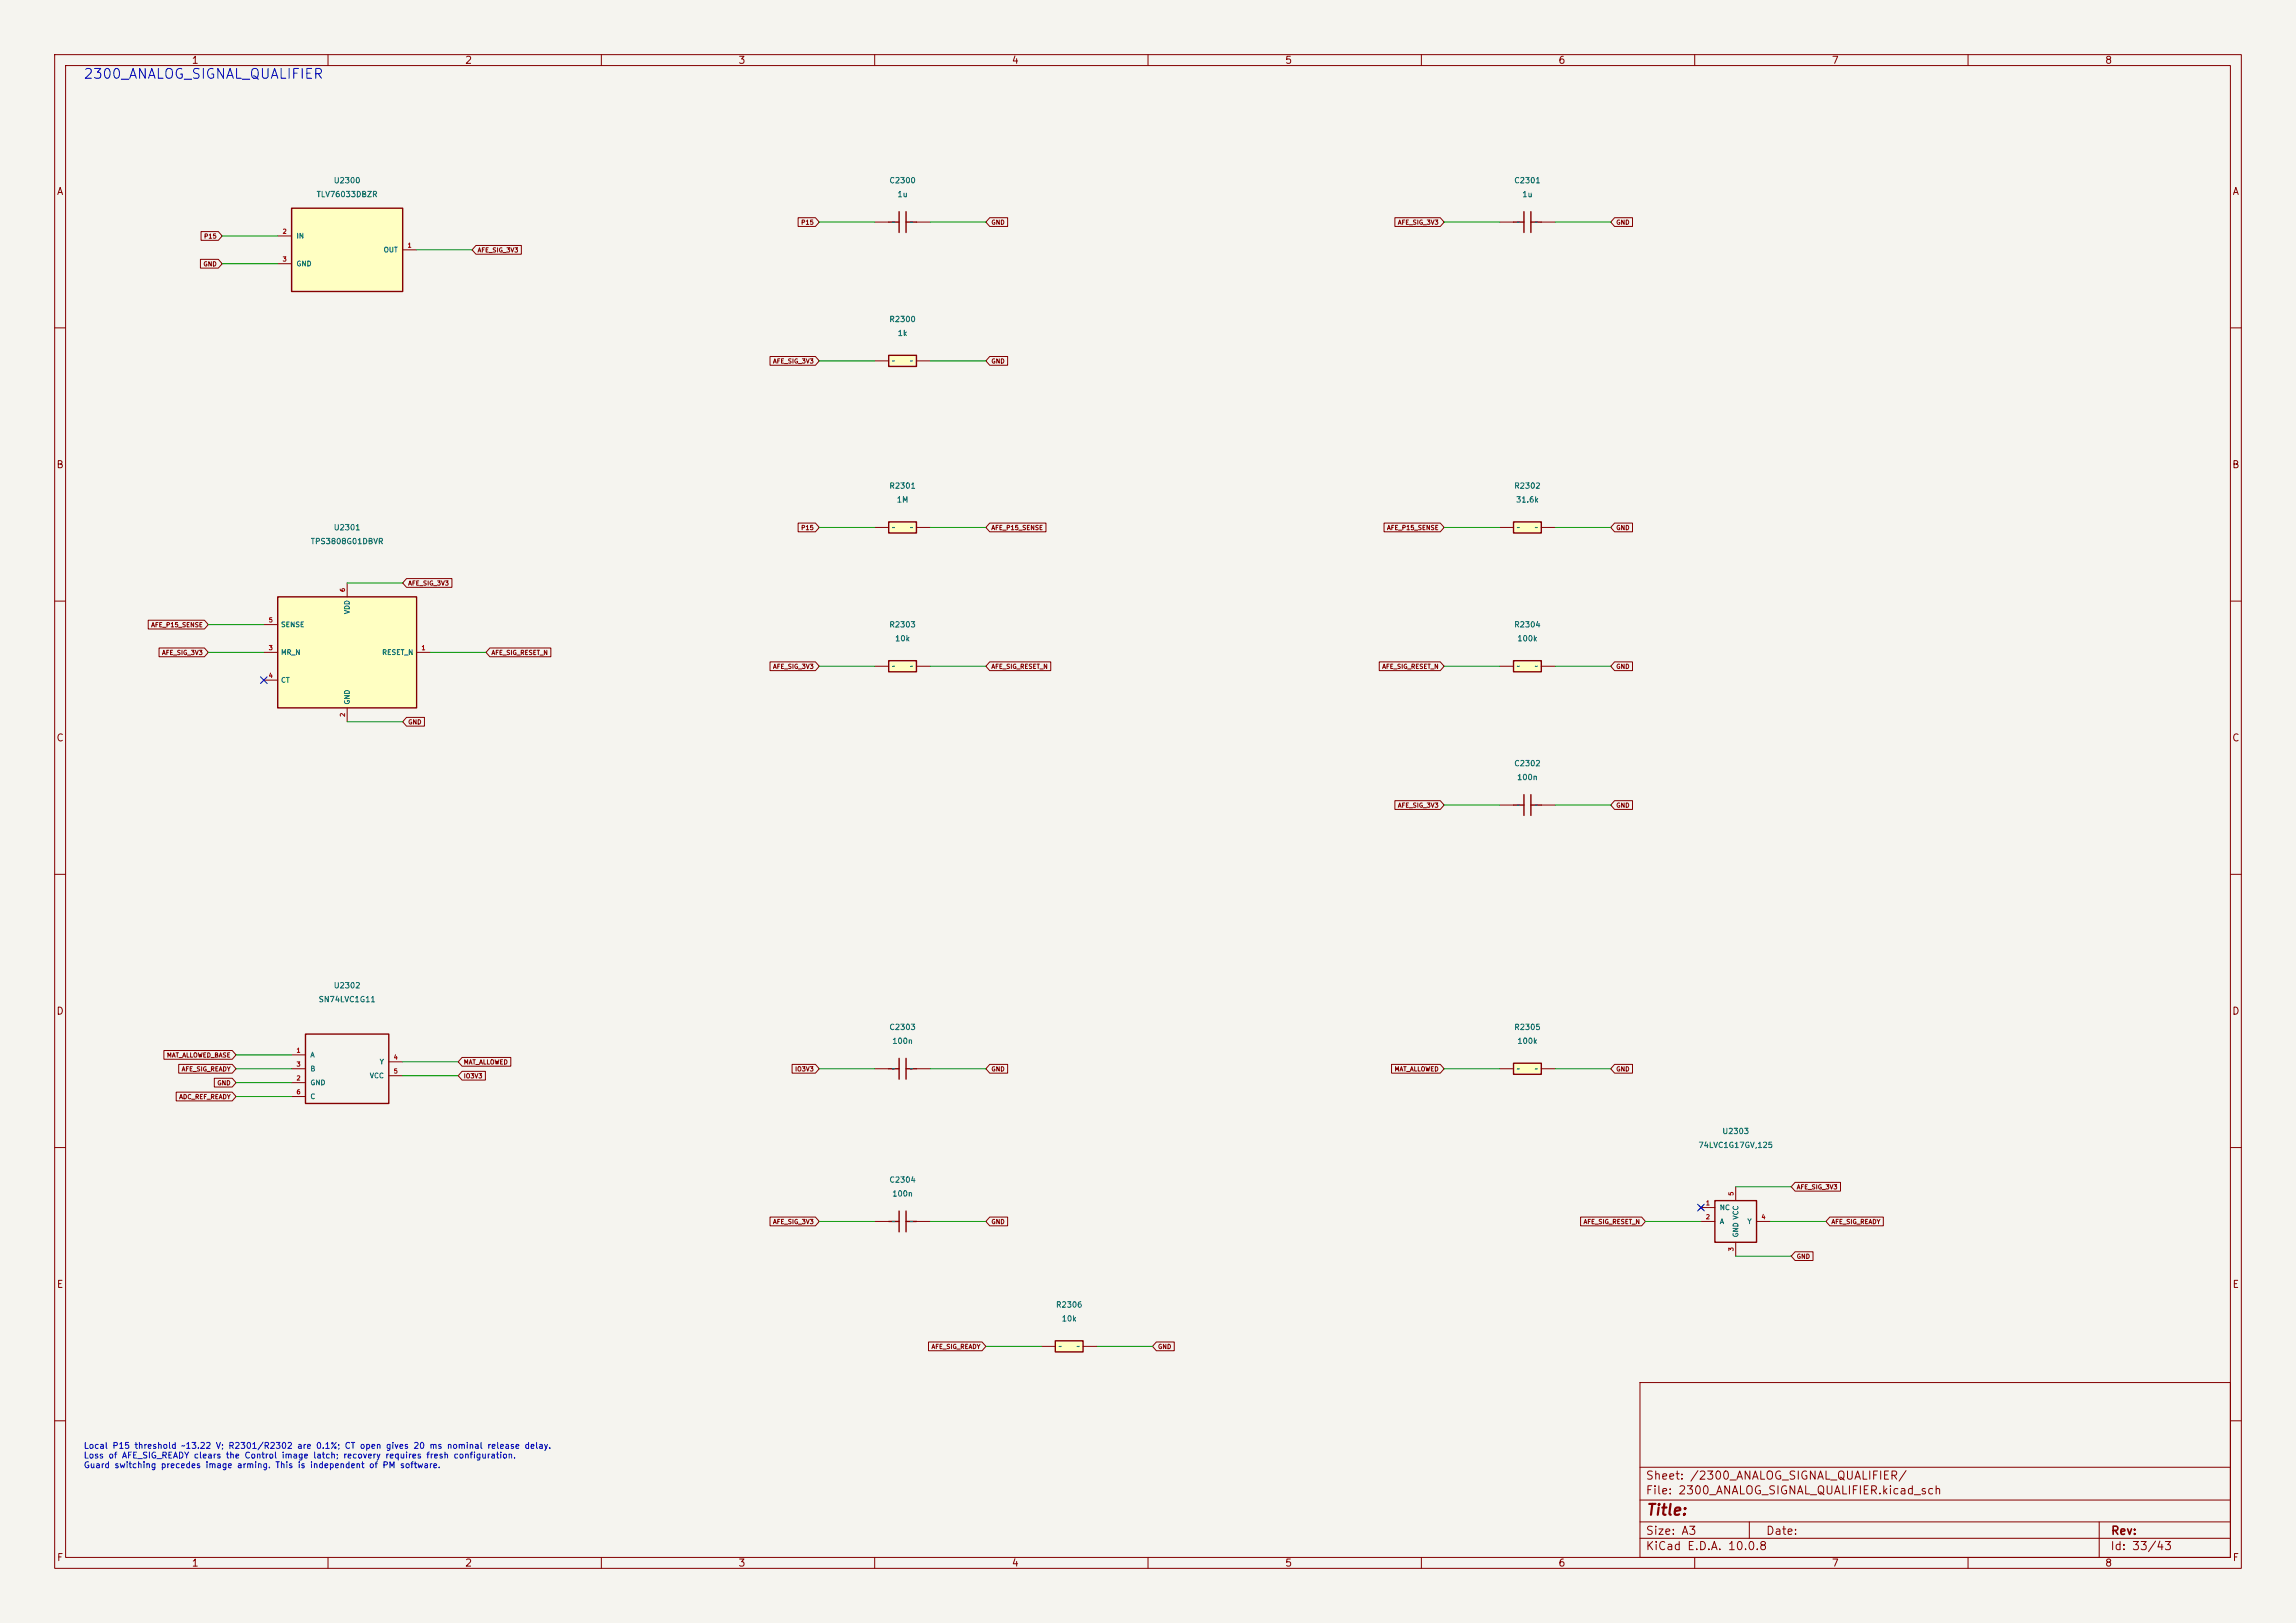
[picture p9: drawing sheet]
<svg xmlns="http://www.w3.org/2000/svg" width="420mm" height="297mm" viewBox="0 0 420 297" stroke-linecap="round" stroke-linejoin="round" font-family="sans-serif">
<defs><g id="words">
<text font-size="2" fill="#840000" x="301" y="277.8">Title:</text>
<text font-size="1.8" fill="#0000c2" x="15.2" y="14.9">2300_ANALOG_SIGNAL_QUALIFIER</text>
<g font-size="1.5" fill="#840000">
<text x="300.9" y="273.8">File: 2300_ANALOG_SIGNAL_QUALIFIER.kicad_sch</text>
<text x="300.9" y="271.1">Sheet: /2300_ANALOG_SIGNAL_QUALIFIER/</text>
<text x="300.9" y="281.2">Size: A3</text>
<text x="322.9" y="281.2">Date:</text>
<text x="386" y="281.2">Rev:</text>
<text x="300.9" y="284">KiCad E.D.A. 10.0.8</text>
<text x="385.9" y="284">Id: 33/43</text>
</g>
<g font-size="1.3" fill="#840000">
<text x="35" y="12">1</text>
<text x="85" y="12">2</text>
<text x="135" y="12">3</text>
<text x="185" y="12">4</text>
<text x="235" y="12">5</text>
<text x="285" y="12">6</text>
<text x="335" y="12">7</text>
<text x="385" y="12">8</text>
<text x="10.3" y="36">A</text>
<text x="408.3" y="36">A</text>
<text x="10.2" y="86">B</text>
<text x="408.2" y="86">B</text>
<text x="10.2" y="136">C</text>
<text x="408.2" y="136">C</text>
<text x="10.2" y="186">D</text>
<text x="408.2" y="186">D</text>
<text x="10.3" y="236">E</text>
<text x="408.3" y="236">E</text>
<text x="10.3" y="286">F</text>
<text x="35" y="287">1</text>
<text x="85" y="287">2</text>
<text x="135" y="287">3</text>
<text x="185" y="287">4</text>
<text x="235" y="287">5</text>
<text x="285" y="287">6</text>
<text x="335" y="287">7</text>
<text x="385" y="287">8</text>
<text x="408.3" y="286">F</text>
</g>
<g font-size="1.1" fill="#0000c2">
<text x="15.2" y="265.4">Local P15 threshold ~13.22 V; R2301/R2302 are 0.1%; CT open gives 20 ms nominal release delay.</text>
<text x="15.2" y="267.2">Loss of AFE_SIG_READY clears the Control image latch; recovery requires fresh configuration.</text>
<text x="15.2" y="268.9">Guard switching precedes image arming. This is independent of PM software.</text>
</g>
<g font-size="1" fill="#006464">
<text x="61" y="33.8">U2300</text>
<text x="162.6" y="33.8">C2300</text>
<text x="276.9" y="33.8">C2301</text>
<text x="57.8" y="36.3">TLV76033DBZR</text>
<text x="164.1" y="36.3">1u</text>
<text x="278.4" y="36.3">1u</text>
<text x="162.6" y="59.2">R2300</text>
<text x="164.1" y="61.7">1k</text>
<text x="162.6" y="89.7">R2301</text>
<text x="276.9" y="89.7">R2302</text>
<text x="164" y="92.2">1M</text>
<text x="277.2" y="92.2">31.6k</text>
<text x="56.8" y="99.8">TPS3808G01DBVR</text>
<text x="61" y="97.3">U2301</text>
<text x="162.6" y="115.1">R2303</text>
<text x="163.6" y="117.6">10k</text>
<text x="276.9" y="115.1">R2304</text>
<text x="277.5" y="117.6">100k</text>
<text x="276.9" y="140.5">C2302</text>
<text x="277.4" y="143">100n</text>
<text x="58.2" y="183.6">SN74LVC1G11</text>
<text x="61" y="181.1">U2302</text>
<text x="162.6" y="188.7">C2303</text>
<text x="163.1" y="191.3">100n</text>
<text x="276.9" y="188.7">R2305</text>
<text x="277.5" y="191.3">100k</text>
<text x="315" y="207.8">U2303</text>
<text x="310.6" y="210.3">74LVC1G17GV,125</text>
<text x="162.6" y="216.7">C2304</text>
<text x="163.1" y="219.2">100n</text>
<text x="193.1" y="239.5">R2306</text>
<text x="194.1" y="242.1">10k</text>
</g>
<g font-size=".9" fill="#006464">
<text x="54.2" y="43.9">IN</text>
<text x="70.1" y="46.4">OUT</text>
<text x="54.2" y="48.9">GND</text>
<text x="64.2" y="112.5" transform="rotate(-90 64.2 112.5)">VDD</text>
<text x="51.3" y="115">SENSE</text>
<text x="51.3" y="120.1">MR_N</text>
<text x="51.3" y="125.1">CT</text>
<text x="69.8" y="120.1">RESET_N</text>
<text x="64.2" y="129" transform="rotate(-90 64.2 129)">GND</text>
<text x="56.7" y="193.7">A</text>
<text x="56.7" y="196.3">B</text>
<text x="67.6" y="197.5">VCC</text>
<text x="69.4" y="195">Y</text>
<text x="56.7" y="198.8">GND</text>
<text x="56.7" y="201.3">C</text>
<text x="314.5" y="221.7">NC</text>
<text x="314.5" y="224.2">A</text>
<text x="318.2" y="226.5" transform="rotate(-90 318.2 226.5)">GND VCC</text>
<text x="319.5" y="224.2">Y</text>
</g>
<g font-size=".8" fill="#840000">
<text x="146.5" y="41.3">P15</text>
<text x="181.3" y="41.3">GND</text>
<text x="255.6" y="41.3">AFE_SIG_3V3</text>
<text x="295.6" y="41.3">GND</text>
<text x="37.2" y="43.8">P15</text>
<text x="87.3" y="46.4">AFE_SIG_3V3</text>
<text x="37.1" y="48.9">GND</text>
<text x="141.3" y="66.7">AFE_SIG_3V3</text>
<text x="181.3" y="66.7">GND</text>
<text x="146.5" y="97.2">P15</text>
<text x="181.3" y="97.2">AFE_P15_SENSE</text>
<text x="253.6" y="97.2">AFE_P15_SENSE</text>
<text x="295.6" y="97.2">GND</text>
<text x="74.6" y="107.3">AFE_SIG_3V3</text>
<text x="27.6" y="115">AFE_P15_SENSE</text>
<text x="29.6" y="120">AFE_SIG_3V3</text>
<text x="89.8" y="120">AFE_SIG_RESET_N</text>
<text x="141.3" y="122.6">AFE_SIG_3V3</text>
<text x="181.3" y="122.6">AFE_SIG_RESET_N</text>
<text x="252.8" y="122.6">AFE_SIG_RESET_N</text>
<text x="295.6" y="122.6">GND</text>
<text x="74.6" y="132.7">GND</text>
<text x="255.6" y="148">AFE_SIG_3V3</text>
<text x="295.6" y="148">GND</text>
<text x="30.4" y="193.7">MAT_ALLOWED_BASE</text>
<text x="33.1" y="196.2">AFE_SIG_READY</text>
<text x="84.7" y="195">MAT_ALLOWED</text>
<text x="84.7" y="197.5">IO3V3</text>
<text x="145.4" y="196.2">IO3V3</text>
<text x="181.3" y="196.2">GND</text>
<text x="255" y="196.2">MAT_ALLOWED</text>
<text x="295.6" y="196.2">GND</text>
<text x="32.7" y="201.3">ADC_REF_READY</text>
<text x="39.7" y="198.8">GND</text>
<text x="328.6" y="217.8">AFE_SIG_3V3</text>
<text x="141.3" y="224.2">AFE_SIG_3V3</text>
<text x="181.3" y="224.2">GND</text>
<text x="289.6" y="224.2">AFE_SIG_RESET_N</text>
<text x="334.9" y="224.2">AFE_SIG_READY</text>
<text x="328.6" y="230.5">GND</text>
<text x="170.3" y="247">AFE_SIG_READY</text>
<text x="211.7" y="247">GND</text>
</g>
<g font-size=".8" fill="#006464">
<text x="163.1" y="41.2">~</text>
<text x="166.4" y="41.2">~</text>
<text x="277.4" y="41.2">~</text>
<text x="280.7" y="41.2">~</text>
<text x="163.1" y="66.6">~</text>
<text x="166.4" y="66.6">~</text>
<text x="163.1" y="97.1">~</text>
<text x="166.4" y="97.1">~</text>
<text x="277.4" y="97.1">~</text>
<text x="280.7" y="97.1">~</text>
<text x="163.1" y="122.5">~</text>
<text x="166.4" y="122.5">~</text>
<text x="277.4" y="122.5">~</text>
<text x="280.7" y="122.5">~</text>
<text x="277.4" y="147.9">~</text>
<text x="280.7" y="147.9">~</text>
<text x="163.1" y="196.2">~</text>
<text x="166.4" y="196.2">~</text>
<text x="277.4" y="196.2">~</text>
<text x="280.7" y="196.2">~</text>
<text x="163.1" y="224.1">~</text>
<text x="166.4" y="224.1">~</text>
<text x="193.6" y="247">~</text>
<text x="196.9" y="247">~</text>
</g>
<g font-size=".8" fill="#a90000">
<text x="51.6" y="43">2</text>
<text x="74.5" y="45.5">1</text>
<text x="51.6" y="48">3</text>
<text x="63.3" y="108.4" transform="rotate(-90 63.3 108.4)">6</text>
<text x="49.1" y="119.2">3</text>
<text x="49.1" y="114.1">5</text>
<text x="77" y="119.2">1</text>
<text x="49.1" y="124.2">4</text>
<text x="63.3" y="131.3" transform="rotate(-90 63.3 131.3)">2</text>
<text x="54.1" y="192.8">1</text>
<text x="54.1" y="197.9">2</text>
<text x="54.1" y="195.4">3</text>
<text x="71.9" y="194.1">4</text>
<text x="71.9" y="196.6">5</text>
<text x="54.1" y="200.4">6</text>
<text x="312" y="220.8">1</text>
<text x="317.3" y="218.9" transform="rotate(-90 317.3 218.9)">5</text>
<text x="312" y="223.3">2</text>
<text x="322.1" y="223.3">4</text>
<text x="317.3" y="229.1" transform="rotate(-90 317.3 229.1)">3</text>
</g>
</g></defs>
<path d="M0 0h420v297h-420z" fill="#f5f4ef" stroke="#f5f4ef" stroke-width=".18"/>
<g fill="none" stroke="#840000" stroke-width=".18">
<path d="M10 10h400v277h-400zM12 12h396v273h-396zM60 10v2M110 10v2M160 10v2M210 10v2M260 10v2M310 10v2M360 10v2M10 60h2M408 60h2M10 110h2"/>
<path d="M408 110h2M10 160h2M408 160h2M10 210h2M408 210h2M300 253h108v32h-108zM10 260h2M300 278.5h108M300 274.5h108M300 268.5h108M320 278.5v3M384 278.5v6.5"/>
<path d="M408 260h2M60 285v2M110 285v2M160 285v2M210 285v2M260 285v2M300 281.5h108M310 285v2M360 285v2"/>
</g>
<path d="M193 245.4h5.1v2h-5.1z" fill="#ffffc2"/>
<path d="M278.8 38.7v3.8M280 38.7v3.8M276.9 40.6h1.9M280 40.6h1.9M55.9 189.2h15.2v12.7h-15.2zM193 245.4h5.1v2h-5.1z" fill="none" stroke="#840000" stroke-width=".25"/>
<path d="M274.3 40.6h2.6M281.9 40.6h2.6M53.3 193h2.6M53.3 198.1h2.6M53.3 195.6h2.6M71.1 194.3h2.6M71.1 196.9h2.6M53.3 200.7h2.6M190.5 246.4h2.5M198.1 246.4h2.6" fill="none" stroke="#840000" stroke-width=".18"/>
<path d="M162.6 95.5h5v2h-5z" fill="#ffffc2"/>
<path d="M162.6 95.5h5v2h-5z" fill="none" stroke="#840000" stroke-width=".25"/>
<path d="M160 96.5h2.6M167.6 96.5h2.6" fill="none" stroke="#840000" stroke-width=".18"/>
<path d="M162.6 120.9h5v2h-5z" fill="#ffffc2"/>
<path d="M162.6 120.9h5v2h-5z" fill="none" stroke="#840000" stroke-width=".25"/>
<path d="M160 121.9h2.6M167.6 121.9h2.6" fill="none" stroke="#840000" stroke-width=".18"/>
<path d="M276.9 95.5h5v2h-5z" fill="#ffffc2"/>
<path d="M276.9 95.5h5v2h-5z" fill="none" stroke="#840000" stroke-width=".25"/>
<path d="M274.3 96.5h2.6M281.9 96.5h2.6" fill="none" stroke="#840000" stroke-width=".18"/>
<path d="M50.8 109.2h25.4v20.3h-25.4z" fill="#ffffc2"/>
<path d="M50.8 109.2h25.4v20.3h-25.4z" fill="none" stroke="#840000" stroke-width=".25"/>
<path d="M48.3 119.4h2.5M48.3 114.3h2.5M63.5 106.7v2.5M76.2 119.4h2.5M48.3 124.5h2.5M63.5 129.5v2.6" fill="none" stroke="#840000" stroke-width=".18"/>
<path d="M276.9 120.9h5v2h-5z" fill="#ffffc2"/>
<g fill="none" stroke="#840000" stroke-width=".25">
<path d="M276.9 120.9h5v2h-5zM276.9 147.3h1.9M278.8 145.4v3.8M280 147.3h1.9M280 145.4v3.8M162.6 195.6h1.9M164.5 193.7v3.8M165.7 195.6h1.9M165.7 193.7v3.8M162.6 223.5h1.9M164.5 221.6v3.8M165.7 221.6v3.8"/>
<path d="M165.7 223.5h1.9"/>
</g>
<path d="M274.3 121.9h2.6M281.9 121.9h2.6M274.3 147.3h2.6M281.9 147.3h2.6M160 195.6h2.6M167.6 195.6h2.6M160 223.5h2.6M167.6 223.5h2.6" fill="none" stroke="#840000" stroke-width=".18"/>
<path d="M276.9 194.6h5v2h-5z" fill="#ffffc2"/>
<path d="M276.9 194.6h5v2h-5z" fill="none" stroke="#840000" stroke-width=".25"/>
<path d="M274.3 195.6h2.6M281.9 195.6h2.6" fill="none" stroke="#840000" stroke-width=".18"/>
<path d="M162.6 65h5v2.1h-5z" fill="#ffffc2"/>
<path d="M164.5 38.7v3.8M165.7 38.7v3.8M162.6 40.6h1.9M165.7 40.6h1.9M162.6 65h5v2.1h-5zM313.7 219.7h7.6v7.6h-7.6z" fill="none" stroke="#840000" stroke-width=".25"/>
<path d="M160 40.6h2.6M167.6 40.6h2.6M160 66h2.6M167.6 66h2.6M317.5 217.2v2.5M310.8 220.6l.7 .8M311.1 221h2.6M311.1 223.5h2.6M311.5 220.6l-.7 .8M317.5 227.3v2.6M321.3 223.5h2.5" fill="none" stroke="#840000" stroke-width=".18"/>
<path d="M53.3 38.1h20.4v15.2h-20.4z" fill="#ffffc2"/>
<path d="M53.3 38.1h20.4v15.2h-20.4z" fill="none" stroke="#840000" stroke-width=".25"/>
<g fill="none" stroke="#840000" stroke-width=".18">
<path d="M146 39.8h3.2l.7 .8-.7 .8h-3.2zM181 39.8h3.3v1.6h-3.3l-.7-.8zM255.2 39.8h8.3l.7 .8-.7 .8h-8.3zM295.3 39.8h3.3v1.6h-3.3l-.7-.8zM36.7 47.5h3.2l.7 .8-.7 .8h-3.2zM36.8 42.4h3.1l.7 .8-.7 .8h-3.1zM50.8 43.2h2.5M50.8 48.3h2.5M73.7 45.7h2.5M87.1 44.9h8.3v1.6h-8.3l-.7-.8zM140.9 65.2h8.3l.7 .8-.7 .8h-8.3zM181 65.2h3.3v1.6h-3.3l-.7-.8z"/>
<path d="M146 95.7h3.2l.7 .8-.7 .8h-3.2zM181 95.7h10.3v1.6h-10.3l-.7-.8zM253.2 95.7h10.3l.7 .8-.7 .8h-10.3zM295.3 95.7h3.3v1.6h-3.3l-.7-.8zM27.1 113.5h10.3l.7 .8-.7 .8h-10.3zM29.1 118.6h8.3l.7 .8-.7 .8h-8.3zM74.4 105.9h8.3v1.6h-8.3l-.7-.8zM89.6 118.6h11.2v1.6h-11.2l-.7-.8zM74.4 131.3h3.2v1.6h-3.2l-.7-.8zM140.9 121.1h8.3l.7 .8-.7 .8h-8.3zM181 121.1h11.2v1.6h-11.2l-.7-.8zM252.3 121.1h11.2l.7 .8-.7 .8h-11.2z"/>
<path d="M295.3 121.1h3.3v1.6h-3.3l-.7-.8zM255.2 146.5h8.3l.7 .8-.7 .8h-8.3zM295.3 146.5h3.3v1.6h-3.3l-.7-.8zM30 192.2h12.5l.7 .8-.7 .8h-12.5zM32.2 199.9h10.3l.7 .8-.7 .8h-10.3zM32.7 194.8h9.8l.7 .8-.7 .8h-9.8zM39.2 197.3h3.3l.7 .8-.7 .8h-3.3zM84.5 193.5h8.9v1.6h-8.9l-.7-.8zM84.5 196h4.3v1.7h-4.3l-.7-.8zM144.9 194.8h4.3l.7 .8-.7 .8h-4.3zM181 194.8h3.3v1.6h-3.3l-.7-.8zM254.5 194.8h9l.7 .8-.7 .8h-9z"/>
<path d="M295.3 194.8h3.3v1.6h-3.3l-.7-.8zM328.4 216.4h8.3v1.6h-8.3l-.7-.8zM140.9 222.7h8.3l.7 .8-.7 .8h-8.3zM181 222.7h3.3v1.6h-3.3l-.7-.8zM289.1 222.7h11.2l.7 .8-.7 .8h-11.2zM328.4 229.1h3.2v1.6h-3.2l-.7-.8zM334.7 222.7h9.8v1.6h-9.8l-.7-.8zM169.8 245.6h9.8l.7 .8-.7 .8h-9.8zM211.5 245.6h3.3v1.6h-3.3l-.7-.8z"/>
</g>
<g fill="none" stroke="#009600" stroke-width=".18">
<path d="M40.6 48.3h10.2M40.6 43.2h10.2M76.2 45.7h10.2M149.9 40.6h10.1M170.2 40.6h10.1M264.2 40.6h10.1M284.5 40.6h10.1M149.9 66h10.1M170.2 66h10.1M149.9 96.5h10.1M170.2 96.5h10.1M264.2 96.5h10.1"/>
<path d="M284.5 96.5h10.1M38.1 119.4h10.2M38.1 114.3h10.2M63.5 106.7h10.2M78.7 119.4h10.2M63.5 132.1h10.2M149.9 121.9h10.1M170.2 121.9h10.1M264.2 121.9h10.1M284.5 121.9h10.1M264.2 147.3h10.1M284.5 147.3h10.1"/>
<path d="M43.2 195.6h10.1M43.2 193h10.1M43.2 198.1h10.1M73.7 196.9h10.1M73.7 194.3h10.1M149.9 195.6h10.1M170.2 195.6h10.1M264.2 195.6h10.1M284.5 195.6h10.1M43.2 200.7h10.1M317.5 217.2h10.2M149.9 223.5h10.1"/>
<path d="M170.2 223.5h10.1M301 223.5h10.1M317.5 229.9h10.2M323.8 223.5h10.2M180.3 246.4h10.2M200.7 246.4h10.1"/>
</g>
<path d="M47.7 123.9l1.2 1.2M48.9 123.9l-1.2 1.2M310.5 220.4l1.3 1.2M311.8 220.4l-1.3 1.2" fill="none" stroke="#000084" stroke-width=".18"/>
<use href="#words"/>
</svg>
